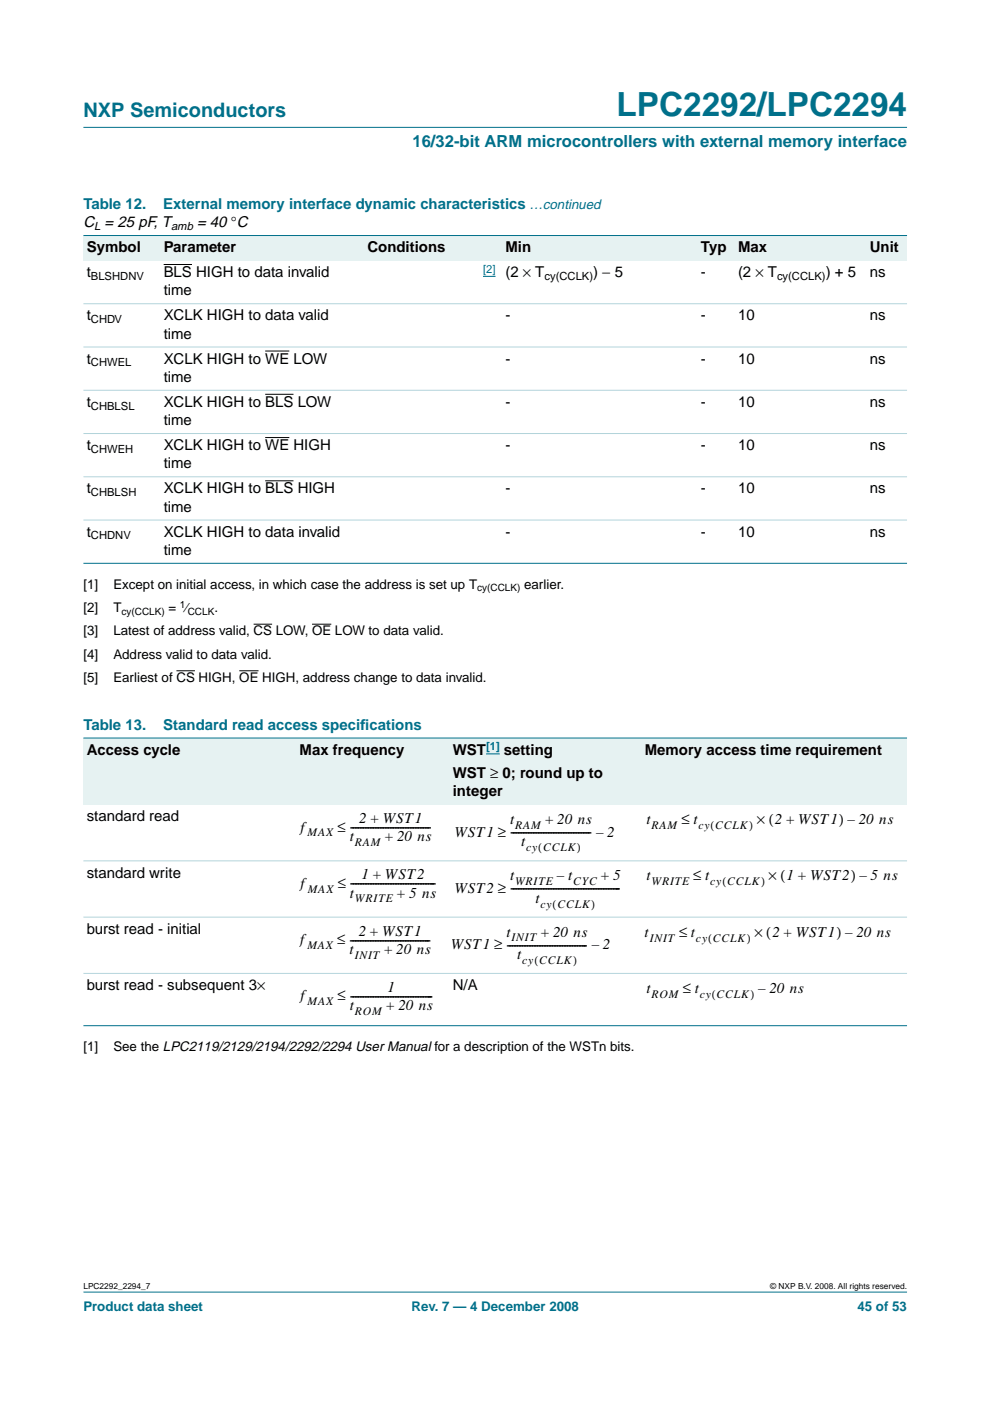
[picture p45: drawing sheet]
<svg xmlns="http://www.w3.org/2000/svg" width="210mm" height="297mm" viewBox="0 0 210 297" stroke-linecap="round" stroke-linejoin="round" font-family="sans-serif">
<defs><g id="words">
<text font-size="7.1" fill="#00708a" x="130.7" y="24.7">LPC2292/LPC2294</text>
<text font-size="4.2" fill="#00708a" x="17.7" y="24.9">NXP Semiconductors</text>
<text font-size="3.5" fill="#00708a" x="87.4" y="31.1">16/32-bit ARM microcontrollers with external memory interface</text>
<g font-size="3.2" fill="#00708a">
<text x="17.7" y="44.3">Table 12.</text>
<text x="34.6" y="44.3">External memory interface dynamic characteristics …continued</text>
<text x="17.7" y="154.7">Table 13.</text>
<text x="34.6" y="154.7">Standard read access specif</text>
<text x="76.4" y="154.7">ications</text>
</g>
<g font-size="3.2">
<text x="17.7" y="48.2">C = 25 pF, T</text>
<text x="18.4" y="53.5">Symbol</text>
<text x="34.7" y="53.5">Parameter</text>
<text x="41.8" y="48.2">= 40 °C</text>
<text x="77.9" y="53.5">Conditions</text>
<text x="107.2" y="53.5">Min</text>
<text x="148.6" y="53.5">Typ</text>
<text x="156.5" y="53.5">Max</text>
<text x="184.4" y="53.5">Unit</text>
<text x="18.4" y="58.8">t</text>
<text x="34.7" y="58.8">BLS HIGH to data invalid</text>
<text x="107.2" y="58.8">(2 × T</text>
<text x="125.8" y="58.8">) − 5</text>
<text x="148.6" y="58.8">-</text>
<text x="156.5" y="58.8">(2 × T</text>
<text x="175.1" y="58.8">) + 5</text>
<text x="184.4" y="58.8">ns</text>
<text x="34.7" y="62.6">time</text>
<text x="18.4" y="67.9">t</text>
<text x="34.7" y="67.9">XCLK HIGH to data valid</text>
<text x="34.7" y="71.8">time</text>
<text x="107.2" y="67.9">-</text>
<text x="148.6" y="67.9">-</text>
<text x="156.5" y="67.9">10</text>
<text x="184.4" y="67.9">ns</text>
<text x="18.4" y="77.1">t</text>
<text x="34.7" y="77.1">XCLK HIGH to WE LOW</text>
<text x="107.2" y="77.1">-</text>
<text x="148.6" y="77.1">-</text>
<text x="156.5" y="77.1">10</text>
<text x="184.4" y="77.1">ns</text>
<text x="34.7" y="81">time</text>
<text x="18.4" y="86.3">t</text>
<text x="34.7" y="86.3">XCLK HIGH to BLS LOW</text>
<text x="107.2" y="86.3">-</text>
<text x="148.6" y="86.3">-</text>
<text x="156.5" y="86.3">10</text>
<text x="184.4" y="86.3">ns</text>
<text x="18.4" y="95.4">t</text>
<text x="34.7" y="90.2">time</text>
<text x="34.7" y="95.4">XCLK HIGH to WE HIGH</text>
<text x="107.2" y="95.4">-</text>
<text x="148.6" y="95.4">-</text>
<text x="156.5" y="95.4">10</text>
<text x="184.4" y="95.4">ns</text>
<text x="34.7" y="99.3">time</text>
<text x="18.4" y="104.6">t</text>
<text x="34.7" y="104.6">XCLK HIGH to BLS HIGH</text>
<text x="107.2" y="104.6">-</text>
<text x="148.6" y="104.6">-</text>
<text x="156.5" y="104.6">10</text>
<text x="184.4" y="104.6">ns</text>
<text x="18.4" y="113.8">t</text>
<text x="34.7" y="108.5">time</text>
<text x="34.7" y="113.8">XCLK HIGH to data invalid</text>
<text x="107.2" y="113.8">-</text>
<text x="148.6" y="113.8">-</text>
<text x="156.5" y="113.8">10</text>
<text x="184.4" y="113.8">ns</text>
<text x="34.7" y="117.7">time</text>
<text x="18.4" y="160">Access cycle</text>
<text x="63.5" y="160">Max frequency</text>
<text x="96" y="160">WST</text>
<text x="106.9" y="160">setting</text>
<text x="136.7" y="160">Memory access time requirement</text>
<text x="96" y="164.9">WST ≥ 0; round up to</text>
<text x="96" y="168.8">integer</text>
<text x="18.4" y="174.1">standard read</text>
<text x="63.7" y="176.3">f</text>
<text x="71.6" y="176.3">≤ --------------------------------</text>
<text x="74.2" y="178.4">t</text>
<text x="76.2" y="174.5">2 + WST1</text>
<text x="81.6" y="178.4">+ 20 ns</text>
<text x="96.4" y="177.4">WST1 ≥ -------------------------------- – 2</text>
<text x="108.1" y="174.7">t</text>
<text x="110.5" y="179.5">t</text>
<text x="115.6" y="174.7">+ 20 ns</text>
<text x="137.1" y="174.7">t</text>
<text x="144.5" y="174.7">≤ t</text>
<text x="160.5" y="174.7">× (2 + WST1) – 20 ns</text>
<text x="18.4" y="186">standard write</text>
<text x="63.7" y="188.3">f</text>
<text x="71.6" y="188.3">≤ ----------------------------------</text>
<text x="74.2" y="190.3">t</text>
<text x="76.7" y="186.4">1 + WST2</text>
<text x="84.1" y="190.3">+ 5 ns</text>
<text x="96.4" y="189.3">WST2 ≥ -------------------------------------------</text>
<text x="108.1" y="186.7">t</text>
<text x="113.5" y="191.4">t</text>
<text x="118.1" y="186.7">– t</text>
<text x="127.4" y="186.7">+ 5</text>
<text x="137.1" y="186.7">t</text>
<text x="147" y="186.7">≤ t</text>
<text x="163" y="186.7">× (1 + WST2) – 5 ns</text>
<text x="18.4" y="198">burst read - initial</text>
<text x="63.7" y="200.2">f</text>
<text x="71.5" y="200.2">≤ --------------------------------</text>
<text x="74.1" y="202.2">t</text>
<text x="76.1" y="198.4">2 + WST1</text>
<text x="81.4" y="202.2">+ 20 ns</text>
<text x="95.6" y="201.3">WST1 ≥ -------------------------------- – 2</text>
<text x="107.4" y="198.6">t</text>
<text x="109.7" y="203.3">t</text>
<text x="114.7" y="198.6">+ 20 ns</text>
<text x="136.7" y="198.6">t</text>
<text x="144" y="198.6">≤ t</text>
<text x="159.9" y="198.6">× (2 + WST1) – 20 ns</text>
<text x="18.4" y="209.9">burst read - subsequent 3×</text>
<text x="96" y="209.9">N/A</text>
<text x="63.7" y="212.1">f</text>
<text x="71.6" y="212.1">≤ --------------------------------</text>
<text x="74.2" y="214.2">t</text>
<text x="81.9" y="214.2">+ 20 ns</text>
<text x="82.2" y="210.3">1</text>
<text x="137.1" y="210.5">t</text>
<text x="144.8" y="210.5">≤ t</text>
<text x="160.7" y="210.5">– 20 ns</text>
</g>
<g font-size="2.8">
<text x="17.7" y="124.8">[1]</text>
<text x="24" y="124.8">Except on initial access, in which case the address is set up T</text>
<text x="111.1" y="124.8">earlier.</text>
<text x="17.7" y="129.8">[2]</text>
<text x="24" y="129.8">T</text>
<text x="35.7" y="129.8">= ⁄</text>
<text x="45.4" y="129.8">.</text>
<text x="17.7" y="134.7">[3]</text>
<text x="24" y="134.7">Latest of address valid, CS LOW, OE LOW to data valid.</text>
<text x="17.7" y="139.7">[4]</text>
<text x="24" y="139.7">Address valid to data valid.</text>
<text x="17.7" y="144.6">[5]</text>
<text x="24" y="144.6">Earliest of CS HIGH, OE HIGH, address change to data invalid.</text>
<text x="17.7" y="222.9">[1]</text>
<text x="24" y="222.9">See the LPC2119/2129/2194/2292/2294 User Manual for a description of the WSTn bits.</text>
</g>
<g font-size="2.8" fill="#00708a">
<text x="17.7" y="278">Product data sheet</text>
<text x="87.3" y="278">Rev. 7 — 4 December 2008</text>
<text x="181.8" y="278">45 of 53</text>
</g>
<g font-size="2.5">
<text x="65.2" y="177.3">MAX</text>
<text x="75.3" y="179.4">RAM</text>
<text x="109.2" y="175.8">RAM</text>
<text x="138.1" y="175.8">RAM</text>
<text x="148.1" y="175.8">cy CCLK)</text>
<text x="150.7" y="175.8">(</text>
<text x="111.6" y="180.5">cy CCLK)</text>
<text x="114.1" y="180.5">(</text>
<text x="65.2" y="189.3">MAX</text>
<text x="75.3" y="191.3">WRITE</text>
<text x="109.2" y="187.7">WRITE</text>
<text x="121.5" y="187.7">CYC</text>
<text x="138.1" y="187.7">WRITE</text>
<text x="150.6" y="187.7">cy CCLK)</text>
<text x="153.2" y="187.7">(</text>
<text x="114.6" y="192.4">cy CCLK)</text>
<text x="117.2" y="192.4">(</text>
<text x="65.2" y="201.2">MAX</text>
<text x="75.2" y="203.3">INIT</text>
<text x="108.5" y="199.6">INIT</text>
<text x="137.7" y="199.6">INIT</text>
<text x="147.6" y="199.6">cy CCLK)</text>
<text x="150.1" y="199.6">(</text>
<text x="110.7" y="204.3">cy CCLK)</text>
<text x="113.3" y="204.3">(</text>
<text x="65.2" y="213.1">MAX</text>
<text x="75.3" y="215.2">ROM</text>
<text x="138.1" y="211.6">ROM</text>
<text x="148.4" y="211.6">cy CCLK)</text>
<text x="150.9" y="211.6">(</text>
</g>
<g font-size="2.4">
<text x="20" y="48.7">L</text>
<text x="36.3" y="48.7">amb</text>
<text x="19.3" y="59.3">BLSHDNV</text>
<text x="115.4" y="59.3">cy(CCLK)</text>
<text x="164.7" y="59.3">cy(CCLK)</text>
<text x="19.3" y="68.5">CHDV</text>
<text x="19.3" y="77.7">CHWEL</text>
<text x="19.3" y="86.8">CHBLSL</text>
<text x="19.3" y="96">CHWEH</text>
<text x="19.3" y="105.2">CHBLSH</text>
<text x="19.3" y="114.4">CHDNV</text>
</g>
<g font-size="2.4" fill="#00f">
<text x="102.4" y="57.8">[2]</text>
<text x="103.1" y="159">[1]</text>
</g>
<g font-size="2.1">
<text x="101.2" y="125.4">cy(CCLK)</text>
<text x="25.8" y="130.3">cy(CCLK)</text>
<text x="38.1" y="128.9">1</text>
<text x="39.8" y="130.3">CCLK</text>
</g>
<g font-size="1.8">
<text x="17.7" y="273.4">LPC2292_2294_7</text>
<text x="163.3" y="273.4">© NXP B.V. 2008. All rights reserved.</text>
</g>
</g></defs>
<g fill="#00708a" stroke="#00708a" stroke-width=".21">
<path d="M17.7 273.9h174.6z"/>
<path d="M17.7 27h174.6z"/>
</g>
<path d="M34.7 56.1h6M56.2 74.4h5.1M56.2 83.6h6M56.2 92.8h5.1M56.2 101.9h6M53.8 132.3h3.9M66.2 132.3h4M37.4 142.2h3.9M50.7 142.2h4.1" fill="none" stroke="#000" stroke-width=".21"/>
<path d="M102.4 58.6h2.7" fill="none" stroke="#00f" stroke-width=".21"/>
<g fill="#e6f2f2">
<path d="M17.7 49.9h16.3v5.3h-16.3z" fill-rule="evenodd"/>
<path d="M34 49.9h43.2v5.3h-43.2z" fill-rule="evenodd"/>
<path d="M77.2 49.9h19.5v5.3h-19.5z" fill-rule="evenodd"/>
<path d="M96.7 49.9h9.8v5.3h-9.8z" fill-rule="evenodd"/>
<path d="M106.5 49.9h41.4v5.3h-41.4z" fill-rule="evenodd"/>
<path d="M147.9 49.9h7.9v5.3h-7.9z" fill-rule="evenodd"/>
<path d="M155.8 49.9h27.9v5.3h-27.9z" fill-rule="evenodd"/>
<path d="M183.7 49.9h8.6v5.3h-8.6z" fill-rule="evenodd"/>
</g>
<g fill="#00708a" stroke="#00708a" stroke-width=".21">
<path d="M17.7 49.9h174.6z"/>
<path d="M17.7 119.4h174.6z"/>
</g>
<g fill="#b3d4db" stroke="#b3d4db" stroke-width=".21">
<path d="M17.7 64.4h174.6z"/>
<path d="M17.7 73.6h174.6z"/>
<path d="M17.7 82.7h174.6z"/>
<path d="M17.7 91.9h174.6z"/>
<path d="M17.7 101.1h174.6z"/>
<path d="M17.7 110.3h174.6z"/>
</g>
<g fill="#e6f2f2">
<path d="M17.7 156.5h45.1v14.1h-45.1z" fill-rule="evenodd"/>
<path d="M62.8 156.5h32.5v14.1h-32.5z" fill-rule="evenodd"/>
<path d="M95.3 156.5h40.7v14.1h-40.7z" fill-rule="evenodd"/>
</g>
<path d="M103.1 159.8h2.9z" fill="#00f" stroke="#00f" stroke-width=".21"/>
<path d="M136 156.5h56.3v14.1h-56.3z" fill-rule="evenodd" fill="#e6f2f2"/>
<g fill="#00708a" stroke="#00708a" stroke-width=".21">
<path d="M17.7 156.5h174.6z"/>
<path d="M17.7 217.5h174.6z"/>
</g>
<g fill="#b3d4db" stroke="#b3d4db" stroke-width=".21">
<path d="M17.7 182.5h174.6z"/>
<path d="M17.7 194.5h174.6z"/>
<path d="M17.7 206.4h174.6z"/>
</g>
<use href="#words"/>
</svg>
